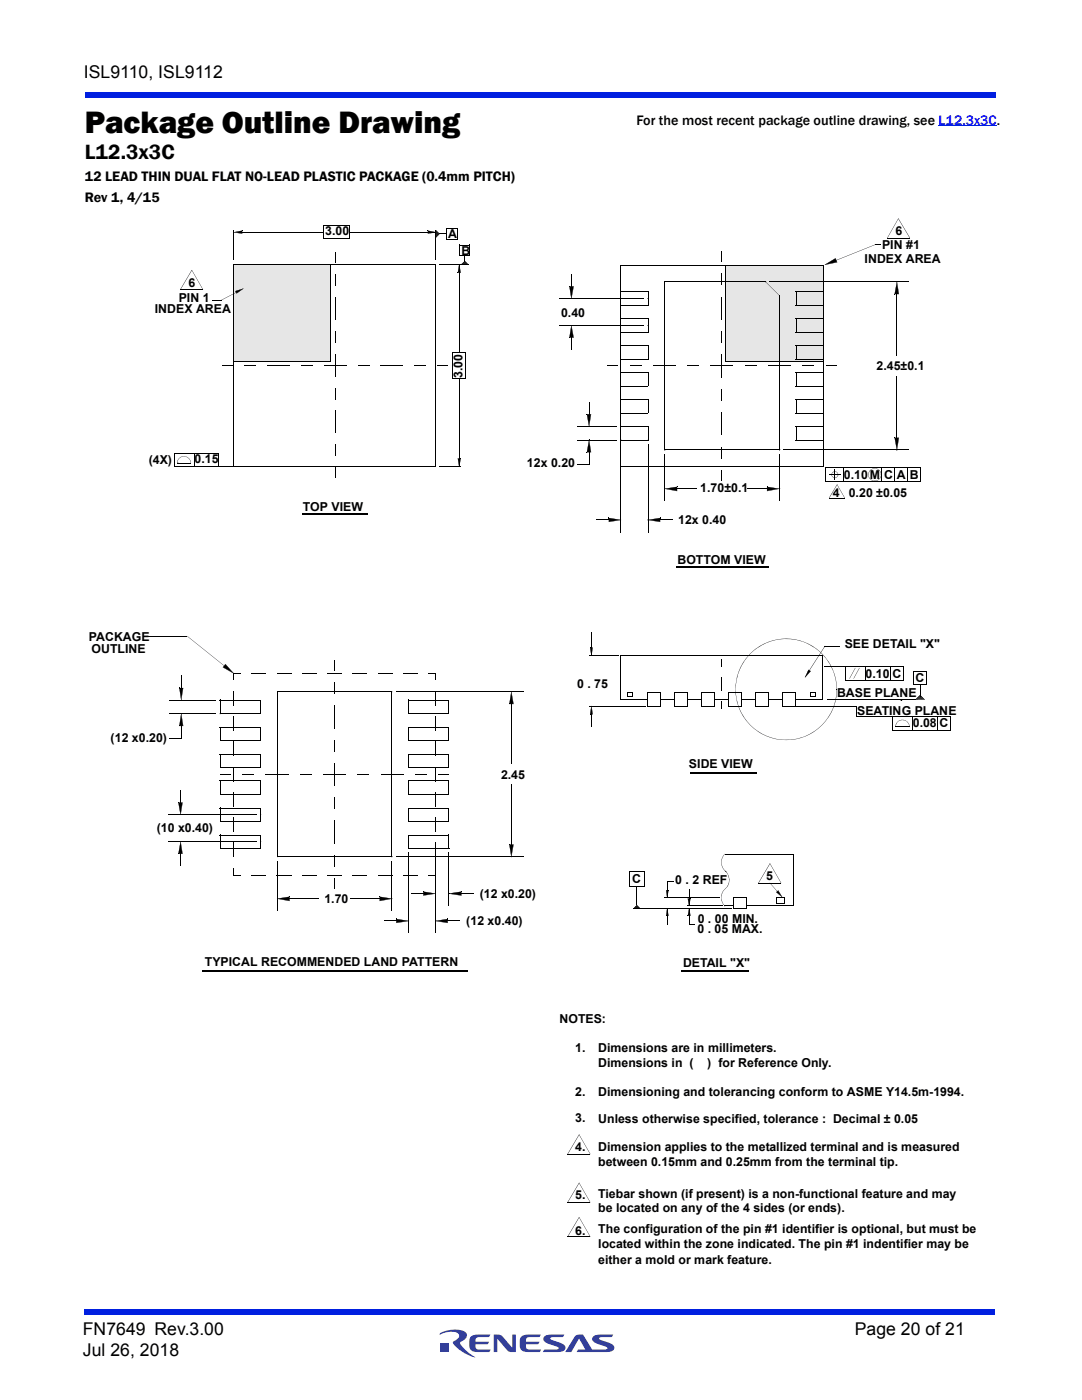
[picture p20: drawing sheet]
<svg xmlns="http://www.w3.org/2000/svg" width="216mm" height="279mm" viewBox="0 0 216 279" stroke-linecap="round" stroke-linejoin="round" font-family="sans-serif">
<defs><g id="words">
<text font-size="6.3" x="16.9" y="26.5">Package Outline Drawing</text>
<text font-size="4.2" x="16.9" y="31.8">L12.3x3C</text>
<g font-size="3.5">
<text x="16.7" y="15.6">ISL9110, ISL9112</text>
<text x="16.5" y="266.5">FN7649 Rev.3.00</text>
<text x="170.6" y="266.5">Page 20 of 21</text>
<text x="16.5" y="270.7">Jul 26, 2018</text>
</g>
<g font-size="2.8">
<text x="127" y="24.9">For the most recent package outline drawing, see L12.3x3C.</text>
<text x="16.9" y="36.1">12 LEAD THIN DUAL FLAT NO-LEAD PLASTIC PACKAGE (0.4mm PITCH)</text>
<text x="16.9" y="40.3">Rev 1, 4/15</text>
</g>
<g font-size="2.5">
<text x="64.9" y="47">3.00</text>
<text x="89.5" y="47.6">A</text>
<text x="178.7" y="47">6</text>
<text x="92.1" y="50.9">B</text>
<text x="172.5" y="52.5">INDEX AREA</text>
<text x="176" y="49.8">PIN #1</text>
<text x="37.6" y="57.2">6</text>
<text x="30.9" y="62.4">INDEX AREA</text>
<text x="35.7" y="60.3">PIN 1</text>
<text x="112" y="63.2">0.40</text>
<text x="92.3" y="75.4" transform="rotate(-90 92.3 75.4)">3.00</text>
<text x="174.9" y="73.9">2.45±0.1</text>
<text x="29.7" y="92.5">(4X)</text>
<text x="38.8" y="92.5">0.15</text>
<text x="105.2" y="93.2">12x 0.20</text>
<text x="168.4" y="95.6">0.10M</text>
<text x="176.4" y="95.6">C</text>
<text x="179" y="95.6">A</text>
<text x="181.6" y="95.6">B</text>
<text x="60.4" y="101.9">TOP VIEW</text>
<text x="139.7" y="98.3">1.70±0.1</text>
<text x="166.2" y="99.1">4</text>
<text x="169.4" y="99.3">0.20 ±0.05</text>
<text x="135.3" y="104.6">12x 0.40</text>
<text x="135.2" y="112.5">BOTTOM VIEW</text>
<text x="17.7" y="127.8">PACKAGE</text>
<text x="18.2" y="130.3">OUTLINE</text>
<text x="168.6" y="129.4">SEE DETAIL &quot;X&quot;</text>
<text x="115.1" y="137.3">0 . 75</text>
<text x="172.7" y="135.2">0.10</text>
<text x="178.1" y="135.2">C</text>
<text x="182.7" y="136">C</text>
<text x="167" y="139.1">BASE PLANE</text>
<text x="171" y="142.6">SEATING PLANE</text>
<text x="22.1" y="148.1">(12 x0.20)</text>
<text x="182.1" y="145.1">0.08</text>
<text x="187.5" y="145.1">C</text>
<text x="100" y="155.5">2.45</text>
<text x="137.5" y="153.3">SIDE VIEW</text>
<text x="31.3" y="166.1">(10 x0.40)</text>
<text x="95.7" y="179.2">(12 x0.20)</text>
<text x="126.1" y="176.2">C</text>
<text x="134.7" y="176.5">0 . 2 REF</text>
<text x="152.9" y="175.7">5</text>
<text x="64.7" y="180.3">1.70</text>
<text x="93" y="184.6">(12 x0.40)</text>
<text x="139.2" y="184.3">0 . 00 MIN.</text>
<text x="139.1" y="186.2">0 . 05 MAX.</text>
<text x="40.9" y="192.7">TYPICAL RECOMMENDED LAND PATTERN</text>
<text x="136.3" y="193">DETAIL &quot;X&quot;</text>
<text x="111.6" y="204.1">NOTES:</text>
<text x="114.8" y="209.9">1.</text>
<text x="119.4" y="209.9">Dimensions are in millimeters.</text>
<text x="119.4" y="212.9">Dimensions in (</text>
<text x="141.1" y="212.9">) for Reference Only.</text>
<text x="114.8" y="218.7">2.</text>
<text x="119.4" y="218.7">Dimensioning and tolerancing conform to ASME Y14.5m-1994.</text>
<text x="114.8" y="224">3.</text>
<text x="119.4" y="224">Unless otherwise specified, tolerance : Decimal ± 0.05</text>
<text x="114.8" y="229.6">4.</text>
<text x="119.4" y="232.7">between 0.15mm and 0.25mm from the terminal tip.</text>
<text x="119.4" y="229.6">Dimension applies to the metallized terminal and is measured</text>
<text x="114.8" y="239.2">5.</text>
<text x="119.4" y="239.1">Tiebar shown (if present) is a non-functional feature and may</text>
<text x="119.4" y="241.8">be located on any of the 4 sides (or ends).</text>
<text x="114.8" y="246.4">6.</text>
<text x="119.4" y="249.1">located within the zone indicated. The pin #1 indentifier may be</text>
<text x="119.4" y="246.1">The configuration of the pin #1 identifier is optional, but must be</text>
<text x="119.4" y="252.3">either a mold or mark feature.</text>
</g>
</g></defs>
<g fill="#333f99">
<path d="M98.5 266.3h.7a1.2 1.2 0 0 1 1.1 .5l1.9 2.2v-2.7h.7v3.5h-.7a1.04 1.04 0 0 1-1-.4l-2-2.2v2.6h-.7z"/>
<path d="M93.9 266.8l.8-.4 3.2-.1-.3 .5-2.3 .1a.7 .7 0 0 0-.4 .9h2.7l-.4 .5h-2.3v.4l.2 .5 .2 .1h2.6l-.3 .5h-2.3a1.36 1.36 0 0 1-1.7-1.2l.1-1.5z"/>
<path d="M104 266.8l.8-.4 3.1-.1-.3 .5-2.3 .1a.7 .7 0 0 0-.3 .9h2.7l-.4 .5h-2.3v.4l.1 .5 .3 .1h2.6l-.3 .5h-2.3a1.36 1.36 0 0 1-1.7-1.2l.1-1.5z"/>
<path d="M108.6 266.7l.8-.3 3.2-.1-.3 .5-2.5 .2v.3l.6 .2a3.4 3.4 0 0 1 2.4 1.3 .85 .85 0 0 1-1 1h-3.5l.3-.4 2.8-.2v-.3l-.6-.2a3.4 3.4 0 0 1-2.4-1.3l.1-.5z"/>
<path d="M114.8 266.6a1.8 1.8 0 0 1 1.5-.3l1.9 3h2.3l.7-.1v-.3l-.6-.2a3.4 3.4 0 0 1-2.4-1.3 .85 .85 0 0 1 1-1l3.2-.1-.3 .5-2.5 .2v.3l.6 .2a3.4 3.4 0 0 1 2.4 1.3 .85 .85 0 0 1-1 1h-6.5l.3-.4 1.4-.1-1.2-2.1-1.6 2.6h-1.2z"/>
<path d="M88 268h1.6v1.7h-1.6z"/>
<path d="M87.8 266.1a5.6 5.6 0 0 1 5.1-.2 1.19 1.19 0 0 1-.8 1.8l-.3 .3a6.8 6.8 0 0 0 3 2.9 7.1 7.1 0 0 1-4.4-3l.5-.4a.81 .81 0 0 0 .7-.8 .81 .81 0 0 0-.6-.8 5.3 5.3 0 0 0-3.3 .4z"/>
</g>
<g fill="#001fe0">
<path d="M16.9 261.3h181.7v1h-181.7z"/>
<path d="M16.9 18.4h181.7v1h-181.7z"/>
</g>
<path d="M144.8 52.9h19.4v19.2h-19.4z" fill="#e6e6e6"/>
<path d="M144.8 52.9h19.5M144.9 52.9v19.2M164.2 52.9v19.3M144.8 72.1h19.4" fill="none" stroke="#000" stroke-width=".2"/>
<path d="M46.7 52.8h19.3v19.3h-19.3z" fill="#e6e6e6"/>
<g fill="none" stroke="#000" stroke-width=".2">
<path d="M36 57.8h4.5M46.7 46v5.8M48.3 46.4h16.3M64.6 47.6h5.1M64.6 45h5.1M64.6 45v2.6M66 52.8v19.3M66.9 50.4v2.1M66.9 54.8v2.2M66.9 59.3v4.5M69.7 46.4h17.3M69.7 45v2.6"/>
<path d="M87 46v5.8M87.7 52.8h4.3M89.1 47.8h2.1M89.1 45.6h2.1v2.2M89.1 45.6v2.2M91.6 52.8v17.6M91.7 48.9h2.1v2.2h-2.1M91.7 48.9v2.2M111.5 59.6h16.9M114 54.7v2.5M123.9 52.9h40.3M123.9 58.2h5.4"/>
<path d="M123.9 52.9v53.3M129.3 58.2v2.8M132.7 56.3h20.1M132.7 56.3v33.5h22.8v-30.9M144 50.1v2.1M144 54.6v2.3M144 59.2v4.6M153.6 56.3h27.8M164.2 58.2h-5.4v2.8h5.4M164.2 52.9v40.3h-40.3M177 47.5h4.6M179 58.7v12.3"/>
<path d="M44.3 73h2.2M46.6 72.1h19.4M48.7 73h2.3M53.3 73h4.5M60.1 73h2.2M64.6 73h4.5M66.9 66.1v2.3M66.9 70.7v4.4M66.9 77.4v2.3M71.4 73h2.3M75.9 73h4.6M82.7 73h2.3"/>
<path d="M87.3 73h2.1M90.3 70.4h2.7M90.3 75.4h2.7M90.3 70.3v5.2M91.6 75.4v17.7M93 70.3v5.2M111.5 65h16.9M114 67.4v2.4M121.2 73h2.1M123.9 61h5.4M123.9 63.6h5.4M123.9 66.3h5.4"/>
<path d="M123.9 69h5.4M123.9 71.7h5.4M123.9 74.4h5.4M123.9 77h5.4M123.9 79.8h5.4M125.7 73h2.3M129.3 63.6v2.7M129.3 69v2.7M129.3 74.4v2.6M129.3 79.8v2.6M130.3 73h4.6M137.2 73h2.2"/>
<path d="M141.8 73h4.5M144 66.1v2.3M144 70.7v4.6M144 77.6v2.3M148.7 73h2.3M153.3 73h4.6M158.8 63.6h5.4M158.8 71.7h5.4M158.8 77h5.4M158.8 63.6v2.7h5.4M160.2 73h2.3M164.2 69h-5.4v2.7"/>
<path d="M164.2 74.4h-5.4v2.6M164.2 79.8h-5.4v2.6M164.8 73h2.1M179 75v12.4M34.7 90.4h8.9M34.7 93.1h52.3M34.7 90.4v2.7M35.3 92.4h2.8M38.7 90.4v2.7M43.6 90.4v2.7M46.7 93.1l-.1-40.3h40.4v40.3M66.9 82v4.5"/>
<path d="M66.9 88.8v2.2M66.9 93.3v2.1M87.7 93.1h4.3M115.1 85.1h8M115.1 87.8h8M115.1 92.7h2.5M117.5 80.2v2.5M117.5 90.2v2.5M123.9 85.1h5.4M123.9 87.8h5.4M123.9 82.4h5.4M129.3 85.1v2.7"/>
<path d="M129.3 88.6v17.6M132.7 90.7v9.3M135.1 97.5h3.8M144 82.3v4.5M144 89.2v2.2M144 93.8v2.1M149.2 97.5h3.9M155.5 90.7v9.3M156.3 89.8h25.1M158.8 82.4h5.4M164.2 85.1h-5.4v2.7h5.4M164.8 96.1h18.8"/>
<path d="M164.8 93.4h18.8v2.8M164.8 93.3v2.9M165.4 99.4h3.2M168.4 93.3v2.9M175.9 93.3v2.9M178.4 93.3v2.9M181.1 93.3v2.9M60.4 102.5h12.9M60.4 102.7h12.9M119.1 103.8h2.4M131.7 103.8h2.5M135 113.2h18.5"/>
<path d="M135 113h18.5M28.8 127h8.6M33.7 139.7h9.4M36.2 134.9v2.4M43.9 139.7h8.1M43.9 139.7v2.8M46.6 138v2.8M50.2 134.4h2.9M52 139.7v2.8M55.2 134.4h2.9M60.3 134.4h2.9M65.3 134.4h2.9"/>
<path d="M66.8 131.7v2.1M66.8 136.1v2.3M70.4 134.4h2.8M75.4 134.4h2.9M78.2 138.1h-22.9v32.9M78.2 138v33h-22.9M79 138.1h25.4M80.5 134.4h2.8M81.5 139.7h8.1M81.6 139.7v2.8M86.9 138v2.8M89.6 139.7v2.8"/>
<path d="M117.5 130.8h5.9M118 126.2v4.7M123.8 130.8h40.3M123.8 139.6h5.4M123.8 130.8v8.8M129.2 138.1h2.7v2.8M129.2 138.1v2.8M131.8 139.6h2.7M134.5 138.1h2.8M134.5 138.1v2.8M137.2 139.6h2.7M137.3 138.1v2.8"/>
<path d="M139.9 138.1h2.7M139.9 138.1v2.8M142.6 139.6h2.7M142.6 138.1v2.8M143.9 135.2v2.7M145.3 138.1h2.7v2.8M145.3 138.1v2.8M148 139.6h2.7M150.6 138.1h2.8v2.8M150.7 138.1v2.8M153.4 139.6h2.7M164.1 130.8v8.8h-5.4"/>
<path d="M164.6 128.9h3M164.6 133.1h15.7v2.7h-11.6M165 139.6h17.7M168.8 133v2.8M172.8 133v2.8M177.6 133v2.8M182.2 136.6h2.8M182.2 134h2.8M182.3 133.9v2.7M183.6 136.6v2.4M184.9 133.9v2.7M33.7 142.4h9.4"/>
<path d="M36 157.7v2.5M36.2 144.8v2.5h-2.5M43.9 142.4h8.1M43.9 154.5h2.1M43.9 150.5h8.1M43.9 145.1h8.1v2.7h-8.1zM43.9 155.9l8.1-.1v2.8h-8.1zM46.6 143v2.9M46.6 148.1v2.8M46.6 153.1v2.8M46.6 158.1v2.9M48.3 154.5h2.3"/>
<path d="M52 150.5v2.7h-8.1v-2.7M52.9 154.5h4.6M59.8 154.5h2.3M64.5 154.5h4.5M66.8 140.7v4.6M66.8 147.7v2.2M66.8 152.3v4.5M66.8 159.2v2.2M71.4 154.5h2.2M75.9 154.5h4.6M81.5 142.4h8.1M81.5 145.1h8.1"/>
<path d="M81.5 147.8h8.1M81.5 150.5h8.1M81.5 153.2h8.1M81.5 155.9h8.1M81.5 158.6h8.1M81.6 145.1v2.7M81.6 150.5v2.7M81.6 155.8v2.8M82.8 154.5h2.3M86.9 143v2.9M86.9 148.1v2.8M86.9 153.1v2.8"/>
<path d="M86.9 158.1v2.9M87.5 154.5h2.1M89.6 145.1v2.7M89.6 150.5v2.7M89.6 155.8v2.8M102 140.5v12M102 156.5v12.1M117.5 140.9h11.3M118 142.5v2.4M129.2 140.9h2.7M134.5 140.9h2.8M137.7 154.3h13.3"/>
<path d="M137.7 154.5h13.3M139.9 140.9h2.7M145.3 140.9h2.7M150.6 140.9h2.8M156 140.9h14.9v2.1M156.1 140.9l-.1-2.8h2.7v2.8M170.9 143h18.8M178.1 142.9v2.8M178.7 145h2.8M182.1 142.9v2.8M187 142.9v2.8M189.6 142.9l.1 2.8h-11.6"/>
<path d="M33.5 162.6h17.7M33.5 168h17.7M36 170.4v2.4M43.9 161.3h8.1M46.6 163.2v2.8M46.6 168.2v2.8M50.2 174.7h2.9M52 161.2v2.7h-8.1v-2.7M52 166.6v2.7h-8.1v-2.7l8.1 .1M55.2 174.7h2.9M55.3 171.8v10M57.7 179.4h5.9"/>
<path d="M60.3 174.7h2.9M65.3 174.7h2.9M66.8 163.8v4.5M66.8 170.7v2.2M66.8 175.3v2.1M69.9 179.4h5.9M70.4 174.7h2.8M75.4 174.7h2.9M78.2 171.8v10M79 171h25.4M80.5 174.7h2.8M81.5 166.7l8.1-.1v2.7"/>
<path d="M81.5 161.3h8.1M81.5 163.9h8.1M81.6 161.2v2.7M81.6 166.6v2.7h8M81.6 170.1v16.1M82.1 178.3h2.4M86.9 163.2v2.8M86.9 168.2v18M89.6 161.2v2.7M89.6 170.1v10.7M92.1 178.3h2.4M125.5 173.9h3.1"/>
<path d="M125.6 173.9l-.1 3h3.1v-3M127.1 176.9v3.8M132.6 179.1h10.9M133.1 175.9v3.2M137.5 177.5v3.3M144.6 170.4h13.7M151.3 176.2h4.6M158.3 170.4v10.4h-9.4M40.3 193.9h53.1M40.3 193.7h53.1M76.6 183.8h2.5M89.3 183.8h2.4"/>
<path d="M126.4 181.3h19.5M133.1 181.3v3.3M136 193.7h13.5M136 193.9h13.5M137.1 180.8h7.2M137.5 181.3v3.3M146.2 181.3h2.7M146.3 181.3l-.1-2.2h2.7v2.2M113.3 230.3h4.5M113.3 240h4.5M113.3 246.8h4.5"/>
</g>
<g fill="#000">
<path d="M38.2 53.9l-2.2 3.9zM38.2 53.9l2.3 3.9zM42.2 59.9h2zM46.7 46.3l1.6-.2zM47 58.1l1.6-.5zM44.2 59.9l2.9-1.6zM46.9 58.1l.4 .4zM46.7 46.3l1.6 .4zM48.3 46v.7zM47.2 58.5l1.4-.9zM85.4 46.6l1.6-.3zM85.4 46v.7z"/>
<path d="M87 46v1.4zM87 47.3v.1zM85.4 46l1.6 .3zM87 47.3h.1zM87 47.2l.1 .1zM87 47.1l.1 .1zM87 47.1l.1 .2zM87 47l.2 .2zM87 46.9l.1 .3zM87 46.9l.2 .2zM87 46.8l.2 .3zM87 46.8l.3 .2z"/>
<path d="M87 46.7l.4 .3zM87 46.6l.4 .4zM87 46.6l.3 .4zM87 46.5l.4 .4zM87 46.4l.4 .5zM87 46.4l.5 .4zM87 46.3l.5 .6zM87 46.3l.6 .5zM87 46.2l.6 .6zM87 46.2l.5 .6zM87 46.1l.6 .6zM87 46.1l.6 .7z"/>
<path d="M87.7 46.7h1.5zM87 46.1l.7 .6zM87 46l.7 .7zM87.7 46.7l-.7 .7zM91.4 54.4l.6 .1zM91.6 52.8l-.3 1.6zM91.6 52.8l.3 1.6zM92 52.8l1.5 .1zM92.7 51l.1 1.2zM92.7 52.1l-.6 .8zM92 52.8l.8-.6zM92.7 52.2l.8 .6z"/>
<path d="M92.8 52.2l-.5 .7zM92.2 52.8l.6-.6zM92.9 52.2l-.5 .7zM92.3 52.8l.6-.5zM92.2 52.8l.7-.5zM92.9 52.3l-.4 .6zM93 52.4l-.4 .5zM92.5 52.8l.5-.4zM93 52.3l-.5 .6zM93 52.4l-.2 .5zM92.7 52.8l.4-.3zM93.1 52.5l-.2 .4z"/>
<path d="M92.8 52.8l.4-.3zM93.2 52.6l-.2 .3zM93 52.8l.3-.1zM93.2 52.6v.3zM93.2 52.8l.1-.1zM93.1 52.8l.2-.1zM93.4 52.8l.1 .1zM93.4 52.7v.2zM93.3 52.7v.2zM93.3 52.8h.1zM113.6 57.1l.9 .1zM114.4 57.1l-.4 2.5z"/>
<path d="M129.2 59.5l.1 .2zM152.8 56.2l2.6 2.7zM164.6 52.8l2.1-1.3zM166.7 51.6l.3 .8zM166.8 51.9l7.8-3.1zM164.6 52.8l2.4-.4zM174.6 48.8l1.1 .1zM179.2 43.6l-2.2 3.9zM178.5 58.7h.9zM178.9 56.3l-.3 2.4zM178.9 56.3l.5 2.4zM179.2 43.6l2.3 3.9z"/>
<path d="M113.6 67.4h.9zM114 65l.4 2.4zM129.2 64.9l.1 .1zM35.6 91.6a1.36 1.36 0 0 1 1.5-.5 1.36 1.36 0 0 1 1 1.3l-.1-.5-.4-.4-.6-.4-1 .2-.4 .4-.3 .7zM91.3 91.5l.4 1.6zM91.9 91.5l-.2 1.6zM91.3 91.5h.6zM117.1 82.7h.9zM117.1 90.2l.9 .1zM117.1 82.7l.4 2.4zM117.5 87.8l-.3 2.5zM117.5 87.8l.5 2.4z"/>
<path d="M117.9 82.7l-.4 2.4zM129.2 87.8h.1zM132.6 89.8l.1 .1zM132.7 97.5l2.4 .5zM135.1 97.2v.8zM153.1 98l2.4-.4zM153 97.2l.1 .8zM167 96.7l-1.5 2.7zM165.5 94.7l1.1 .1zM166.5 94.7l1.2 .1zM166.5 94.7l.1 1.1zM166.5 93.6l.1 1.2z"/>
<path d="M166.1 94.3a.63 .63 0 0 1 .7-.2 .63 .63 0 0 1 .4 .6v-.2l-.4-.3h-.4l-.4 .3v.5l.6 .4 .4-.3 .2-.4a.66 .66 0 0 1-.9 .7 .66 .66 0 0 1-.2-1.1zM167 96.7l1.6 2.7zM173.5 94a1.27 1.27 0 0 1 1.4-.5 1.27 1.27 0 0 1 .9 1.2l-.2-.7-.4-.3-.7-.2-.8 .4-.4 .8 .4 .9 .8 .3 .8-.2 .3-.3 .2-.7a1.27 1.27 0 0 1-1.3 1.3 1.27 1.27 0 0 1-1.3-1.2zM178.5 87.4h.9zM178.5 87.4l.4 2.4zM178.9 89.8l.1 .1zM179.3 87.4l-.4 2.4zM121.5 104.1l2.4-.4zM121.5 103.4v.8zM129.2 103.7l.1 .1zM129.3 103.7l2.4 .5zM131.7 103.4v.8z"/>
<path d="M35.8 137.3h.8zM36.5 137.3l-.4 2.4zM43.9 139.7v.1zM45 132.5l-.5 .7zM37.4 126.9l7.3 5.9zM45 132.6l1.6 1.8zM46.6 134.4h1.4zM46.6 134.4l.1 1.4zM44.5 133.1l2.1 1.3zM85.5 134.4h1.4zM86.9 134.4v1.4zM117.8 129.2h.5z"/>
<path d="M117.7 129.2l.3 1.6zM118.2 129.2l-.2 1.6zM125.2 138.2l.1 .7zM125.2 138.9l1.1 .1zM125.2 138.2l1.1 .1zM126.2 138.2l.1 .7zM143.9 131.6l.1 1.5zM164.6 128.9l-3.9 6.3zM161.3 133.7l-.6 1.4zM161.3 133.7l.5 .2zM161.6 138.3l.1 .6zM161.6 138.9l1 .1z"/>
<path d="M161.6 138.2l1.1 .1zM161.7 133.9l-1 1.2zM162.6 138.3l.1 .6zM149.7 130.4a10.1 10.1 0 0 1 11-2.2 10.1 10.1 0 0 1 6.2 9.4l-.2-2a10.2 10.2 0 0 0-4.2-6.4l-.8-.4a9.9 9.9 0 0 0-6.9-1.1 9.7 9.7 0 0 0-3.6 1.6v-.1a9.7 9.7 0 0 0-2.7 2.8 10 10 0 0 0-1.6 4.6v-.1a10.4 10.4 0 0 0 1.1 5.9l1.1 1.6 1.4 1.4a10.1 10.1 0 0 1-.8-15zM170.6 133.3l-1.1 2.1zM171.5 133.3l-1.2 2.1zM179.8 139.7l-.1 .1zM179.8 139.7v.1zM182.7 139.6l.1 .1zM182.8 139.6h.1zM182.8 139.5l.2 .1zM182.9 139.4l.2 .2z"/>
<path d="M182.9 139.4l.3 .2zM183 139.3l.3 .3zM183 139.3l.4 .3zM183.1 139.2l.3 .4zM183.1 139.2l.4 .4zM183.1 139.2l.5 .4zM183.2 139.1l.4 .5zM183.2 139.1l.5 .5zM183.3 139l.5 .6zM183.3 139l.6 .6zM183.3 139l.7 .6zM183.4 138.9l.6 .7z"/>
<path d="M183.4 138.9l.7 .7zM183.5 138.9l.7 .7zM183.5 138.9l.8 .7zM183.5 138.8l.9 .8zM182.7 139.6l.9-.9zM183.6 138.8l.8 .8zM183.6 138.7l.9 .9zM35.8 144.8l.8 .1zM36.1 142.4l.5 2.5zM101.6 140.5h.9zM102 138.1l.4 2.4zM117.8 142.5l.5 .1z"/>
<path d="M118 140.9l-.3 1.6zM118 140.9l.3 1.6zM129.6 140.9l1.8 .1zM134.9 140.9l1.9 .1zM140.3 140.9l1.9 .1zM143.9 140l.1 1.5zM145.7 140.9l1.9 .1zM150.5 145.4a10.2 10.2 0 0 0 4.3 2 10.2 10.2 0 0 0 6.9-1h-.1a10.1 10.1 0 0 0 4.1-4 11.5 11.5 0 0 0 1.3-4.8 10.1 10.1 0 0 1-5.8 9.2 10.1 10.1 0 0 1-10.8-1.4zM151.1 140.9l1.9 .1zM156.5 140.9l1.8 .1zM178.9 144.2a1.37 1.37 0 0 1 1.6-.5 1.37 1.37 0 0 1 .9 1.3l-.2-.7-.6-.5-.6-.1-.7 .2-.3 .4-.3 .7zM35.6 160.1l.8 .1z"/>
<path d="M35.6 170.4h.8zM35.6 160.2l.4 2.4zM36 168l-.4 2.4zM36 168h.1zM36 168l.4 2.4zM36.4 160.2l-.4 2.4zM46.6 174.6l1.4 .1zM46.6 173.3l.1 1.4zM55.3 179.3l2.5 .5zM57.7 179l.1 .8zM75.8 179.8l2.4-.4zM75.8 179v.8z"/>
<path d="M84.5 178.7l2.4-.4zM84.5 177.9v.9zM85.5 174.6l1.4 .1zM86.9 173.3v1.4zM89.6 169.3h.1zM89.6 178.3h.1zM89.6 178.3l2.5 .5zM92 177.9l.1 .9zM101.6 168.5l.9 .1zM102.4 168.6l-.3 2.4zM132.9 177.7l.3 1.5zM133.3 177.7l-.1 1.5z"/>
<path d="M133.1 175.9h1.2zM132.9 177.7h.5zM137.2 179.3l.3 1.5zM137.2 179.3l.6 .1zM144.6 170.4l-.6 1.2a2.41 2.41 0 0 0 .4 1.8l.4 .4a2.29 2.29 0 0 1-.2-3.4zM144.7 173.9a2.21 2.21 0 0 1 0 3.4l.6-.7 .2-.9-.3-1.2zM144.4 177.7l.4-.3-.6 .7-.2 1.3 .2 .9 .4 .4a2.31 2.31 0 0 1-.2-3zM153.6 172.3l-2.2 3.9zM154.8 179.1l1.7 .1zM154.9 178l1.2 1zM153.6 176.2l1.7 1.9zM154.9 178l.4-.2z"/>
<path d="M153.6 172.4l2.3 3.8zM155.3 177.8l.7 1.2zM79.1 184.1l2.5-.3zM79.1 183.4v.8zM86.9 183.8l2.4 .4zM89.3 183.4l.1 .8zM126.4 181.3h.1zM126.5 181.3h.1zM126.5 181.2l.1 .1zM126.6 181.2l.1 .1zM126.6 181.2l.2 .1zM126.6 181.1l.3 .2z"/>
<path d="M126.7 181.1l.2 .2zM126.7 181.1l.3 .2zM126.7 181l.3 .3zM126.7 181l.4 .3zM126.7 181l.5 .3zM126.8 180.9l.3 .4zM126.8 180.9l.4 .4zM126.8 180.9l.5 .4zM126.9 180.9l.5 .4zM126.9 180.8l.6 .5zM126.9 180.8l.7 .5zM127 180.7l.6 .6z"/>
<path d="M127 180.7l.7 .6zM127.1 180.7l.6 .6zM126.4 181.3l.7-.6zM132.9 182.7l.5 .1zM133.1 181.3l-.2 1.5zM133.1 181.3l.2 1.5zM137.2 182.7l.6 .1zM137.7 179.3l-.2 1.5zM137.5 184.5l1.1 .1zM137.5 181.3l-.2 1.5zM137.5 181.3l.2 1.5zM144.6 180.8h1.7z"/>
<path d="M154.8 180.2l1.7 .1zM154.8 179.1l.1 1.1zM156.5 179.1v1.1zM115.5 226.4l-2.2 3.9zM115.5 236.1l-2.2 3.9zM115.5 226.5l2.3 3.8zM115.5 236.1l2.3 3.8zM115.5 242.9l-2.2 3.9zM115.5 243l2.3 3.8z"/>
</g>
<g fill="#000">
<path d="M47 58.1l1.6-.5-1.4 .9zM46.7 46.4l1.6-.4v.6zM85.4 46l1.6 .4-1.6 .2zM91.6 52.8l.3 1.6h-.5zM113.6 57.2h.8l-.4 2.4zM164.6 52.8l2.1-1.2 .3 .7zM179 56.3l.3 2.4h-.8zM114 65l.4 2.4h-.8zM91.4 91.5h.5l-.3 1.6zM117.1 82.7h.8l-.4 2.4zM117.5 87.8l.4 2.4h-.8zM132.7 97.5l2.4-.3v.8z"/>
<path d="M153.1 97.2l2.4 .3-2.4 .5zM178.5 87.4h.8l-.3 2.4zM121.5 103.4l2.4 .4-2.4 .3zM129.3 103.8l2.4-.4v.7zM35.8 137.3h.7l-.3 2.4zM45 132.5l1.6 1.9-2.1-1.2zM117.8 129.2h.5l-.3 1.6zM161.3 133.7l.5 .2-1.1 1.2zM36.2 142.4l.3 2.5h-.7zM102 138.1l.4 2.4h-.8zM118 140.9l.3 1.6h-.5zM35.6 160.2h.8l-.4 2.4z"/>
<path d="M36 168l.4 2.4h-.8zM55.3 179.3l2.5-.3v.8zM75.8 179l2.4 .3-2.4 .5zM84.5 177.9l2.4 .4-2.4 .4zM89.6 178.3l2.5-.4v.8zM101.6 168.6h.8l-.4 2.4zM132.9 177.7h.5l-.3 1.4zM137.2 179.3h.6l-.3 1.5zM154.9 178.1l.4-.4 .7 1.3zM79.1 183.4l2.5 .4-2.5 .4zM86.9 183.8l2.4-.4v.8zM133.1 181.3l.3 1.5h-.5z"/>
<path d="M137.5 181.3l.3 1.5h-.6z"/>
</g>
<g fill="none" stroke="#000" stroke-width=".44">
<path d="M113.8 57.2v2.4M113.8 65v2.4M132.7 97.4h2.4M153.1 97.4h2.4M121.5 103.6h2.4M129.3 103.6h2.4M101.8 138.1v2.4M55.3 179.2h2.5M75.8 179.2h2.4M84.5 178.1h2.4M89.6 178.1h2.5M101.8 168.6v2.4"/>
<path d="M79.1 183.6h2.5M86.9 183.6h2.4"/>
</g>
<path d="M36 137.3v2.4M36 142.4v2.5" fill="none" stroke="#000" stroke-width=".42"/>
<path d="M187.3 25.1h11.6" fill="none" stroke="#00f" stroke-width=".2"/>
<use href="#words"/>
</svg>
